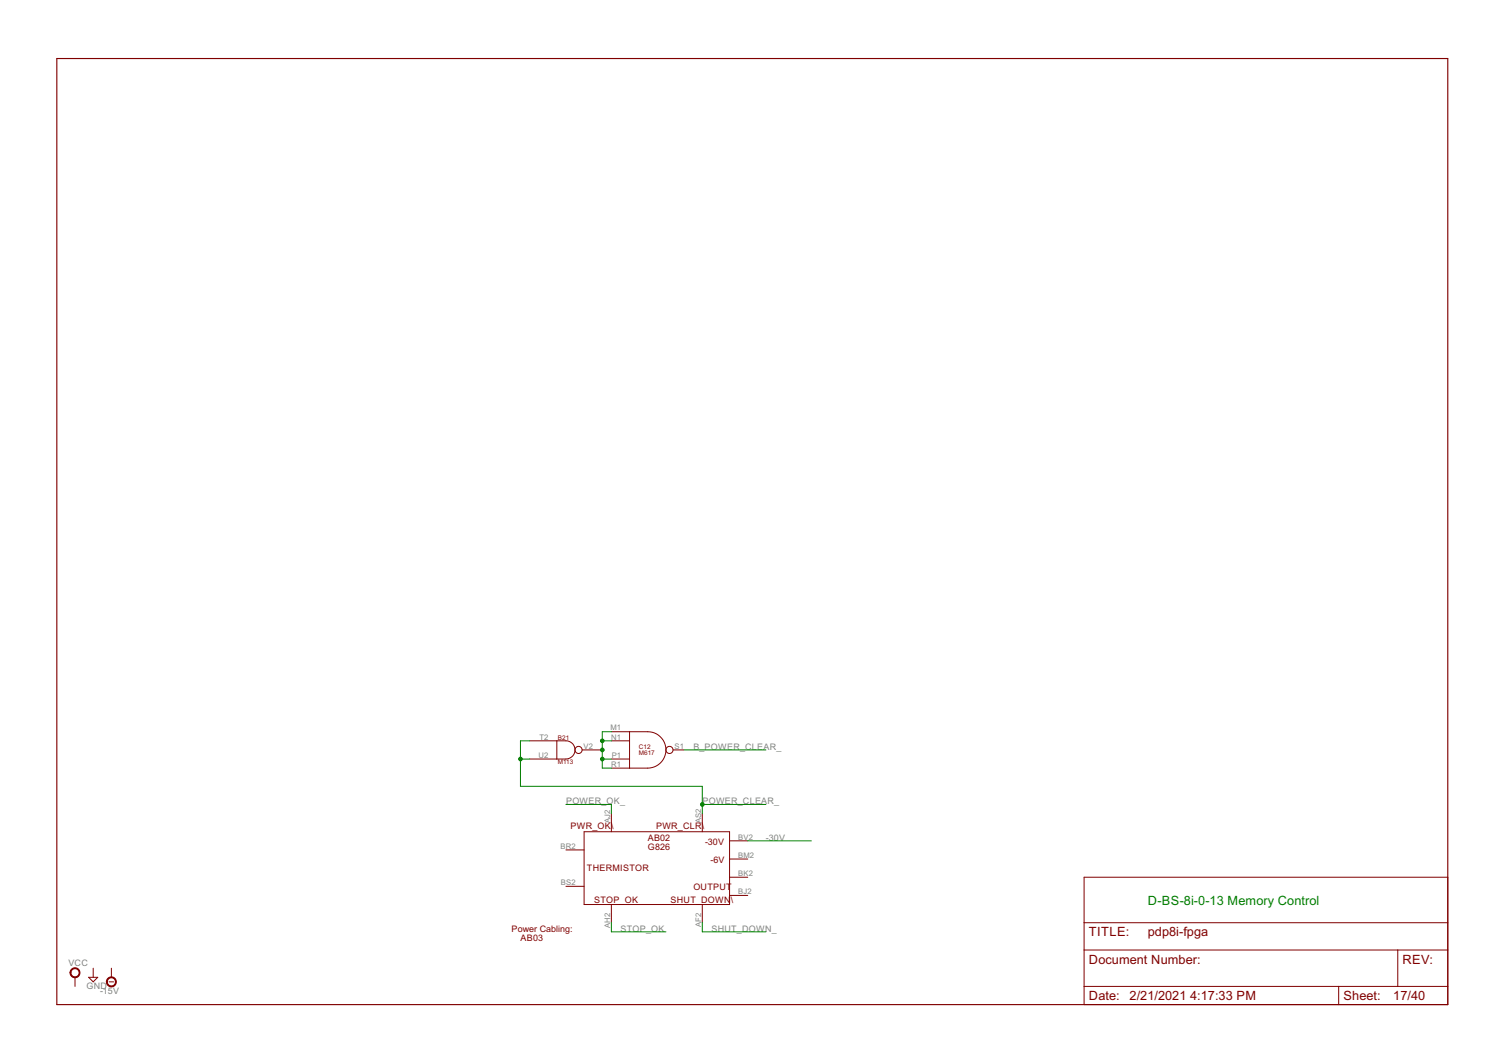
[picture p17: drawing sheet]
<svg xmlns="http://www.w3.org/2000/svg" width="420mm" height="297mm" viewBox="0 0 420 297" stroke-linecap="round" stroke-linejoin="round" font-family="sans-serif">
<defs><g id="words">
<text font-size="4" fill="#008000" x="320.7" y="252.5">D-BS-8i-0-13 Memory Control</text>
<g font-size="4" fill="#800000">
<text x="304.2" y="261.4">TITLE:</text>
<text x="320.6" y="261.4">pdp8i-fpga</text>
<text x="304.2" y="269">Document Number:</text>
<text x="391.8" y="269">REV:</text>
<text x="304.2" y="279.2">Date: 2/21/2021</text>
<text x="332.5" y="279.2">4:17:33 PM</text>
<text x="375.3" y="279.2">Sheet:</text>
<text x="389.2" y="279.2">17/40</text>
</g>
<g font-size="2.8" fill="#808080">
<text x="193.7" y="209.4">B_POWER_CLEAR_</text>
<text x="158.1" y="224.6">POWER_O</text>
<text x="171.5" y="224.6">K_</text>
<text x="196.2" y="224.6">POWER_CLEAR_</text>
<text x="214" y="234.7">-30V</text>
<text x="173.4" y="260.1">STOP_OK</text>
<text x="198.8" y="260.1">SHUT_DOWN_</text>
<text x="19.1" y="269.7">VCC</text>
<text x="24.2" y="276">GND</text>
<text x="27.9" y="277.5">-15V</text>
</g>
<g font-size="2.8" fill="#800000">
<text x="159.4" y="231.4">PWR_OK\</text>
<text x="183.3" y="231.4">PWR_CLR\</text>
<text x="181" y="234.7">AB02</text>
<text x="181" y="237.3">G826</text>
<text x="197" y="235.8">-30V</text>
<text x="164" y="243.1">THERMISTOR</text>
<text x="198.5" y="240.8">-6V</text>
<text x="193.7" y="248.5">OUTPUT</text>
<text x="166" y="252">STOP_OK</text>
<text x="187.3" y="252">SHUT_DOWN</text>
<text x="204.2" y="252">\</text>
<text x="142.9" y="260.1">Power Cabling:</text>
<text x="145.4" y="262.7">AB03</text>
</g>
<g font-size="2.4" fill="#808080">
<text x="170.6" y="203.9">M1</text>
<text x="150.7" y="206.5">T2</text>
<text x="163" y="209">V2</text>
<text x="170.8" y="206.5">N1</text>
<text x="188.4" y="209">S1</text>
<text x="150.4" y="211.5">U2</text>
<text x="170.8" y="214.1">R1</text>
<text x="170.9" y="211.5">P1</text>
<text x="170.4" y="229.8" transform="rotate(-90 170.4 229.8)">AJ2</text>
<text x="195.8" y="229.8" transform="rotate(-90 195.8 229.8)">AS2</text>
<text x="156.6" y="236.9">BR2</text>
<text x="206.2" y="239.5">BM2</text>
<text x="206.2" y="234.4">BV2</text>
<text x="206.2" y="244.5">BK2</text>
<text x="156.7" y="247.1">BS2</text>
<text x="206.2" y="249.6">BJ2</text>
<text x="170.4" y="259.1" transform="rotate(-90 170.4 259.1)">AH2</text>
<text x="195.8" y="258.9" transform="rotate(-90 195.8 258.9)">AF2</text>
</g>
<g font-size="2" fill="#800000">
<text x="155.8" y="206.6">B21</text>
<text x="178.4" y="209.1">C12</text>
<text x="155.8" y="213.4">M113</text>
<text x="178.4" y="210.9">M617</text>
</g>
</g></defs>
<path d="M15.9 16.3h388.6v264.2h-388.6z" fill="none" stroke="#800000" stroke-width=".32"/>
<g fill="none" stroke="#800000" stroke-width=".28">
<path d="M147.9 206.8h10.2a2.54 2.54 0 0 1 2.5 2.6 2.54 2.54 0 0 1-2.5 2.5h-10.2M155.6 206.8v5.1M162.6 209.4h5.7M170.8 204.3h10.2a5.1 5.1 0 0 1 5 5.1 5.1 5.1 0 0 1-5 5h-10.2M170.8 206.8h5.1M170.8 211.9h5.1M175.9 204.3v10.1M188 209.4h3.1M158.1 237.3h5.1M163.2 232.2h40.6v20.3h-40.6zM170.8 227.1v5.1M196.2 227.1v5.1"/>
<path d="M203.8 239.8h5.1M203.8 234.7h5.1M158.1 247.4h5.1M170.8 252.5v5.1M196.2 252.5v5.1M203.8 244.9h5.1M203.8 250h5.1M302.9 244.9h101.6v35.6h-101.6zM302.9 257.6h101.6M21 272.8v2.6M24.8 272.8h2.5l-1.3 1.3zM26 270.3v2.5"/>
<path d="M30.5 274.1h1.2M31.1 270.3v2.5M302.9 265.2h101.6M302.9 275.4h101.6M374 275.4v5.1M390.5 265.2v10.2"/>
<circle cx="161.6" cy="209.4" r=".99"/>
<circle cx="187" cy="209.4" r=".99"/>
</g>
<g fill="#800000" stroke="#800000" stroke-width=".28">
<path d="M19.9 270.6a1.39 1.39 0 0 1 2.2 .3 1.39 1.39 0 0 1-.8 2 1.39 1.39 0 0 1-1.7-1.3h.2a1.15 1.15 0 0 1 1.6-1.1 1.15 1.15 0 0 1 .3 1.9 1.15 1.15 0 0 1-1.8-.6l-.1-.2h-.2z" fill-rule="evenodd"/>
<path d="M30.1 273.2a1.39 1.39 0 0 1 2.2 .2 1.39 1.39 0 0 1-.8 2.1 1.39 1.39 0 0 1-1.8-1.4h.3a1.14 1.14 0 0 1 1.6-1.1 1.14 1.14 0 0 1 .3 1.9 1.14 1.14 0 0 1-1.9-.5v-.3h-.3z" fill-rule="evenodd"/>
</g>
<path d="M145.4 211.9h2.5M147.9 206.8h-2.5v12.7h50.8v7.6M168.3 206.8h2.5M168.3 211.9h2.5M170.8 204.3h-2.5v10.1h2.5M191.1 209.4h22.9M158.1 224.6h12.7v2.5M196.2 224.6h17.8M208.9 234.7h17.8M170.8 257.6v2.5h15.2M196.2 257.6v2.5h17.8" fill="none" stroke="#008000" stroke-width=".28"/>
<g fill="#008000" stroke="#008000" stroke-width=".28">
<circle cx="196.2" cy="224.6" r=".51"/>
<circle cx="145.4" cy="211.9" r=".51"/>
<circle cx="168.3" cy="206.8" r=".51"/>
<circle cx="168.3" cy="209.4" r=".51"/>
<circle cx="168.3" cy="211.9" r=".51"/>
</g>
<use href="#words"/>
</svg>
